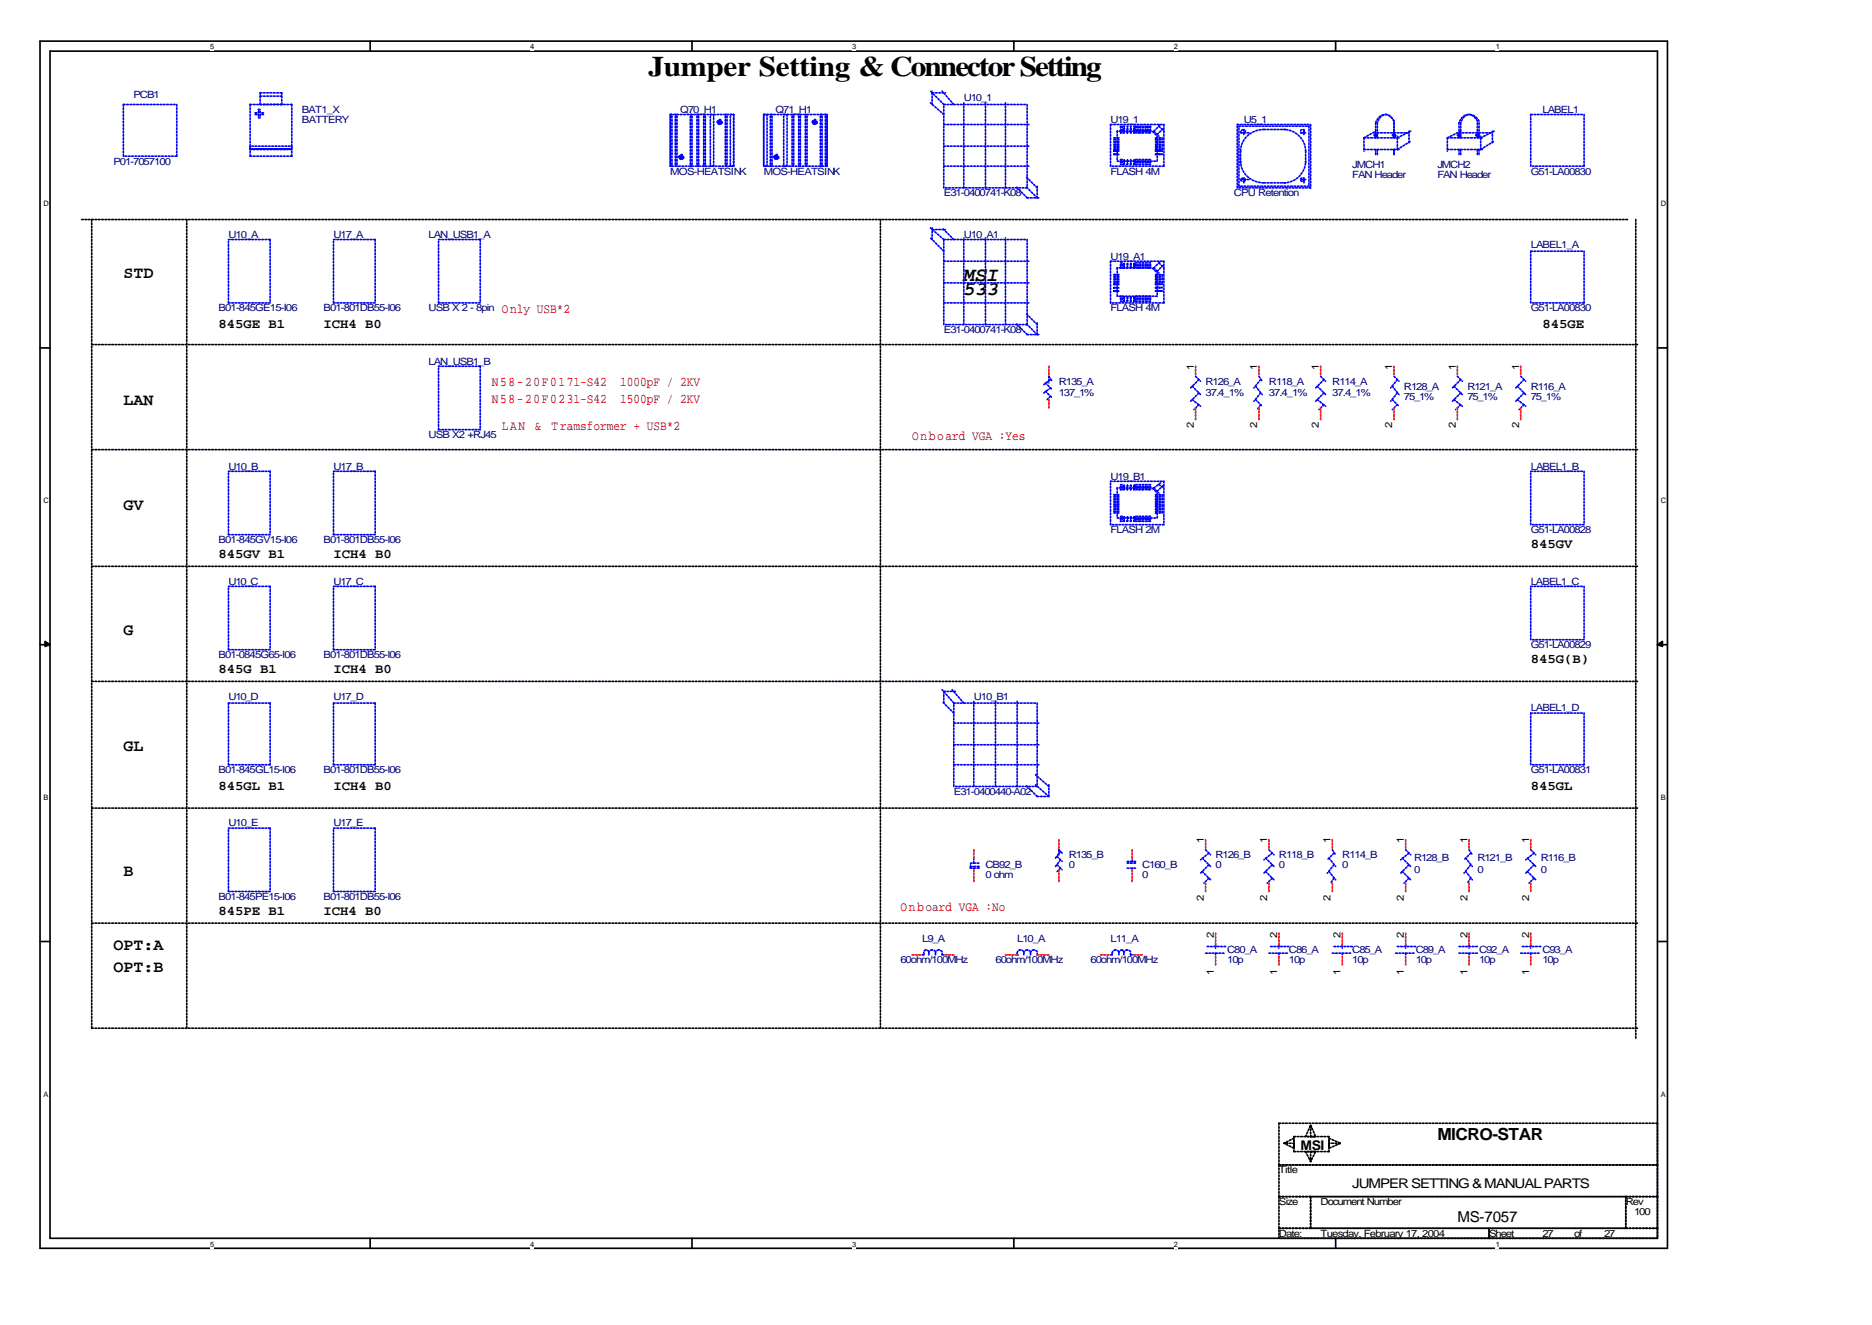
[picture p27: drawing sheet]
<svg xmlns="http://www.w3.org/2000/svg" width="297mm" height="210mm" viewBox="0 0 297 210" stroke-linecap="round" stroke-linejoin="round" font-family="sans-serif">
<defs><g id="words">
<text font-size="4.5" x="102.9" y="12.1">Jumper Setting &amp; Connector Setting</text>
<g font-size="3.2">
<text x="152.9" y="44.6">MSI</text>
<text x="152.9" y="46.7">533</text>
</g>
<g font-size="2.6">
<text x="19.6" y="44.1">STD</text>
<text x="19.6" y="64.2">LAN</text>
<text x="19.6" y="80.9">GV</text>
<text x="19.6" y="100.7">G</text>
<text x="19.6" y="119.2">GL</text>
<text x="19.6" y="139.1">B</text>
<text x="18" y="150.7">OPT:A</text>
<text x="18" y="154.2">OPT:B</text>
<text x="228.1" y="180.9">MICRO-STAR</text>
</g>
<text font-size="2.4" x="231.2" y="193.9">MS-7057</text>
<g font-size="2.1">
<text x="34.7" y="52">845GE B1</text>
<text x="51.3" y="52">ICH4 B0</text>
<text x="244.7" y="52">845GE</text>
<text x="34.7" y="88.5">845GV B1</text>
<text x="52.9" y="88.5">ICH4 B0</text>
<text x="242.9" y="87">845GV</text>
<text x="34.7" y="106.8">845G B1</text>
<text x="52.9" y="106.8">ICH4 B0</text>
<text x="242.9" y="105.2">845G(B)</text>
<text x="34.7" y="125.3">845GL B1</text>
<text x="52.9" y="125.3">ICH4 B0</text>
<text x="242.9" y="125.3">845GL</text>
<text x="34.7" y="145.2">845PE B1</text>
<text x="51.3" y="145.2">ICH4 B0</text>
<text x="206.4" y="182.5">MSI</text>
<text x="214.6" y="188.6">JUMPER SETTING &amp; MANUAL PARTS</text>
</g>
<g font-size="2.1" fill="#f00">
<text x="79.6" y="49.7">Only USB*2</text>
<text x="78.1" y="61.3">N58-20F0171-S42</text>
<text x="78.1" y="63.9">N58-20F0231-S42</text>
<text x="98.4" y="61.3">1000pF / 2KV</text>
<text x="98.4" y="63.9">1500pF / 2KV</text>
<text x="79.6" y="68.2">LAN</text>
<text x="84.9" y="68.2">&amp;</text>
<text x="87.5" y="68.2">Tramsformer + USB*2</text>
<text x="144.7" y="69.8">Onboard VGA :Yes</text>
<text x="142.9" y="144.6">Onboard VGA :No</text>
</g>
<g font-size="1.6" fill="#000080">
<text x="21.2" y="15.5">PCB1</text>
<text x="47.9" y="17.9">BAT1_X</text>
<text x="107.9" y="17.9">Q70_H1</text>
<text x="123" y="17.9">Q71_H1</text>
<text x="152.9" y="16.1">U10_1</text>
<text x="244.7" y="17.9">LABEL1</text>
<text x="47.9" y="19.5">BATTERY</text>
<text x="176.2" y="19.5">U19_1</text>
<text x="197.4" y="19.5">U5_1</text>
<text x="18" y="26.1">P01-7057100</text>
<text x="106.4" y="27.7">MOS-HEATSINK</text>
<text x="121.2" y="27.7">MOS-HEATSINK</text>
<text x="176.2" y="27.7">FLASH 4M</text>
<text x="214.6" y="26.6">JMCH1</text>
<text x="214.6" y="28.2">FAN Header</text>
<text x="228.1" y="26.6">JMCH2</text>
<text x="228.1" y="28.2">FAN Header</text>
<text x="242.9" y="27.7">G51-LA00830</text>
<text x="149.8" y="31.1">E31-0400741-K08</text>
<text x="195.8" y="31.1">CPU Retention</text>
<text x="36.2" y="37.7">U10_A</text>
<text x="52.9" y="37.7">U17_A</text>
<text x="68" y="37.7">LAN_USB1_A</text>
<text x="152.9" y="37.7">U10_A1</text>
<text x="176.2" y="41.2">U19_A1</text>
<text x="242.9" y="39.3">LABEL1_A</text>
<text x="34.7" y="49.4">B01-845GE15-I06</text>
<text x="51.3" y="49.4">B01-801DB55-I06</text>
<text x="68" y="49.4">USB X 2 - 8pin</text>
<text x="149.8" y="52.8">E31-0400741-K08</text>
<text x="176.2" y="49.4">FLASH 4M</text>
<text x="242.9" y="49.4">G51-LA00830</text>
<text x="68" y="57.9">LAN_USB1_B</text>
<text x="168" y="61">R135_A</text>
<text x="168" y="62.9">137_1%</text>
<text x="191.3" y="61">R126_A</text>
<text x="191.3" y="62.9">37.4_1%</text>
<text x="201.3" y="61">R118_A</text>
<text x="201.3" y="62.9">37.4_1%</text>
<text x="211.4" y="61">R114_A</text>
<text x="211.4" y="62.9">37.4_1%</text>
<text x="222.8" y="61.8">R128_A</text>
<text x="222.8" y="63.4">75_1%</text>
<text x="232.8" y="61.8">R121_A</text>
<text x="232.8" y="63.4">75_1%</text>
<text x="242.9" y="61.8">R116_A</text>
<text x="242.9" y="63.4">75_1%</text>
<text x="68" y="69.5">USB X2 +RJ45</text>
<text x="36.2" y="74.5">U10_B</text>
<text x="52.9" y="74.5">U17_B</text>
<text x="176.2" y="76.1">U19_B1</text>
<text x="242.9" y="74.5">LABEL1_B</text>
<text x="34.7" y="86.2">B01-845GV15-I06</text>
<text x="51.3" y="86.2">B01-801DB55-I06</text>
<text x="176.2" y="84.6">FLASH 2M</text>
<text x="242.9" y="84.6">G51-LA00828</text>
<text x="36.2" y="92.8">U10_C</text>
<text x="52.9" y="92.8">U17_C</text>
<text x="242.9" y="92.8">LABEL1_C</text>
<text x="34.7" y="104.4">B01-0845G65-I06</text>
<text x="51.3" y="104.4">B01-801DB55-I06</text>
<text x="242.9" y="102.8">G51-LA00829</text>
<text x="36.2" y="111">U10_D</text>
<text x="52.9" y="111">U17_D</text>
<text x="154.5" y="111">U10_B1</text>
<text x="242.9" y="112.9">LABEL1_D</text>
<text x="34.7" y="122.7">B01-845GL15-I06</text>
<text x="51.3" y="122.7">B01-801DB55-I06</text>
<text x="242.9" y="122.7">G51-LA00831</text>
<text x="36.2" y="131.1">U10_E</text>
<text x="52.9" y="131.1">U17_E</text>
<text x="151.3" y="126.1">E31-0400440-A02</text>
<text x="156.4" y="137.8">CB92_B</text>
<text x="169.6" y="136.2">R135_B</text>
<text x="169.6" y="137.8">0</text>
<text x="181.2" y="137.8">C160_B</text>
<text x="192.9" y="136.2">R126_B</text>
<text x="192.9" y="137.8">0</text>
<text x="202.9" y="136.2">R118_B</text>
<text x="202.9" y="137.8">0</text>
<text x="213" y="136.2">R114_B</text>
<text x="213" y="137.8">0</text>
<text x="224.4" y="136.7">R128_B</text>
<text x="234.4" y="136.7">R121_B</text>
<text x="244.5" y="136.7">R116_B</text>
<text x="34.7" y="142.8">B01-845PE15-I06</text>
<text x="51.3" y="142.8">B01-801DB55-I06</text>
<text x="156.4" y="139.3">0 ohm</text>
<text x="181.2" y="139.3">0</text>
<text x="224.4" y="138.6">0</text>
<text x="234.4" y="138.6">0</text>
<text x="244.5" y="138.6">0</text>
<text x="146.3" y="149.4">L9_A</text>
<text x="161.4" y="149.4">L10_A</text>
<text x="176.2" y="149.4">L11_A</text>
<text x="142.9" y="152.8">60ohm/100MHz</text>
<text x="158" y="152.8">60ohm/100MHz</text>
<text x="173" y="152.8">60ohm/100MHz</text>
<text x="194.7" y="151.3">C80_A</text>
<text x="194.7" y="152.8">10p</text>
<text x="204.5" y="151.3">C86_A</text>
<text x="204.5" y="152.8">10p</text>
<text x="214.6" y="151.3">C85_A</text>
<text x="214.6" y="152.8">10p</text>
<text x="224.6" y="151.3">C89_A</text>
<text x="224.6" y="152.8">10p</text>
<text x="234.7" y="151.3">C92_A</text>
<text x="234.7" y="152.8">10p</text>
<text x="244.7" y="151.3">C93_A</text>
<text x="244.7" y="152.8">10p</text>
</g>
<g font-size="1.6">
<text x="189.4" y="58.6" transform="rotate(-90 189.4 58.6)">1</text>
<text x="199.5" y="58.6" transform="rotate(-90 199.5 58.6)">1</text>
<text x="209.3" y="58.6" transform="rotate(-90 209.3 58.6)">1</text>
<text x="220.9" y="58.6" transform="rotate(-90 220.9 58.6)">1</text>
<text x="231" y="58.6" transform="rotate(-90 231 58.6)">1</text>
<text x="241" y="58.6" transform="rotate(-90 241 58.6)">1</text>
<text x="189.4" y="67.9" transform="rotate(-90 189.4 67.9)">2</text>
<text x="199.5" y="67.9" transform="rotate(-90 199.5 67.9)">2</text>
<text x="209.3" y="67.9" transform="rotate(-90 209.3 67.9)">2</text>
<text x="220.9" y="67.9" transform="rotate(-90 220.9 67.9)">2</text>
<text x="231" y="67.9" transform="rotate(-90 231 67.9)">2</text>
<text x="241" y="67.9" transform="rotate(-90 241 67.9)">2</text>
<text x="191" y="133.8" transform="rotate(-90 191 133.8)">1</text>
<text x="201.1" y="133.8" transform="rotate(-90 201.1 133.8)">1</text>
<text x="211.1" y="133.8" transform="rotate(-90 211.1 133.8)">1</text>
<text x="222.8" y="133.8" transform="rotate(-90 222.8 133.8)">1</text>
<text x="232.8" y="133.8" transform="rotate(-90 232.8 133.8)">1</text>
<text x="242.6" y="133.8" transform="rotate(-90 242.6 133.8)">1</text>
<text x="191" y="143.1" transform="rotate(-90 191 143.1)">2</text>
<text x="201.1" y="143.1" transform="rotate(-90 201.1 143.1)">2</text>
<text x="211.1" y="143.1" transform="rotate(-90 211.1 143.1)">2</text>
<text x="222.8" y="143.1" transform="rotate(-90 222.8 143.1)">2</text>
<text x="232.8" y="143.1" transform="rotate(-90 232.8 143.1)">2</text>
<text x="242.6" y="143.1" transform="rotate(-90 242.6 143.1)">2</text>
<text x="192.6" y="148.9" transform="rotate(-90 192.6 148.9)">2</text>
<text x="202.7" y="148.9" transform="rotate(-90 202.7 148.9)">2</text>
<text x="212.7" y="148.9" transform="rotate(-90 212.7 148.9)">2</text>
<text x="222.8" y="148.9" transform="rotate(-90 222.8 148.9)">2</text>
<text x="232.8" y="148.9" transform="rotate(-90 232.8 148.9)">2</text>
<text x="242.6" y="148.9" transform="rotate(-90 242.6 148.9)">2</text>
<text x="192.6" y="154.7" transform="rotate(-90 192.6 154.7)">1</text>
<text x="202.7" y="154.7" transform="rotate(-90 202.7 154.7)">1</text>
<text x="212.7" y="154.7" transform="rotate(-90 212.7 154.7)">1</text>
<text x="222.8" y="154.7" transform="rotate(-90 222.8 154.7)">1</text>
<text x="232.8" y="154.7" transform="rotate(-90 232.8 154.7)">1</text>
<text x="242.6" y="154.7" transform="rotate(-90 242.6 154.7)">1</text>
<text x="202.9" y="186.2">Title</text>
<text x="202.9" y="191.2">Size</text>
<text x="209.5" y="191.2">Document Number</text>
<text x="258" y="191.2">Rev</text>
<text x="202.9" y="196.2">Date:</text>
<text x="209.5" y="196.2">Tuesday, February 17, 2004</text>
<text x="236.3" y="196.2">Sheet</text>
<text x="244.7" y="196.2">27</text>
<text x="249.8" y="196.2">of</text>
<text x="254.5" y="196.2">27</text>
<text x="259.3" y="192.8">100</text>
</g>
<g font-size="1.2">
<text x="33.3" y="7.8">5</text>
<text x="84.1" y="7.8">4</text>
<text x="135.2" y="7.8">3</text>
<text x="186.3" y="7.8">2</text>
<text x="237.3" y="7.8">1</text>
<text x="6.9" y="32.7">D</text>
<text x="263.5" y="32.7">D</text>
<text x="6.9" y="79.8">C</text>
<text x="263.5" y="79.8">C</text>
<text x="6.9" y="126.9">B</text>
<text x="263.5" y="126.9">B</text>
<text x="6.9" y="174">A</text>
<text x="263.5" y="174">A</text>
<text x="33.3" y="197.8">5</text>
<text x="84.1" y="197.8">4</text>
<text x="135.2" y="197.8">3</text>
<text x="186.3" y="197.8">2</text>
<text x="237.3" y="197.8">1</text>
</g>
</g></defs>
<path d="M6.3 6.5h258.3v191.6h-258.3zM7.9 8.1h255.1v188.4h-255.1z" fill="none" stroke="#000" stroke-width=".26"/>
<g fill="#fff">
<path d="M33.3 6.8h.6v1.3h-.6z"/>
<path d="M33.3 196.8h.6v1.3h-.6z"/>
</g>
<path d="M58.7 6.5v1.6M58.7 196.5v1.6" fill="none" stroke="#000" stroke-width=".26"/>
<g fill="#fff">
<path d="M84.1 6.8h.6v1.3h-.6z"/>
<path d="M84.1 196.8h.6v1.3h-.6z"/>
</g>
<path d="M109.8 6.5v1.6M109.8 196.5v1.6" fill="none" stroke="#000" stroke-width=".26"/>
<g fill="#fff">
<path d="M135.2 6.8h.5v1.3h-.5z"/>
<path d="M135.2 196.8h.5v1.3h-.5z"/>
</g>
<path d="M160.9 6.5v1.6M160.9 196.5v1.6" fill="none" stroke="#000" stroke-width=".26"/>
<g fill="#fff">
<path d="M186.3 6.8h.5v1.3h-.5z"/>
<path d="M186.3 196.8h.5v1.3h-.5z"/>
</g>
<path d="M211.9 6.5v1.6M211.9 196.5v1.6" fill="none" stroke="#000" stroke-width=".26"/>
<g fill="#fff">
<path d="M237.3 6.8h.6v1.3h-.6z"/>
<path d="M237.3 196.8h.6v1.3h-.6z"/>
<path d="M6.9 31.7h.8v1.3h-.8z"/>
<path d="M263.5 31.7h.8v1.3h-.8z"/>
<path d="M6.9 78.8h.8v1.3h-.8z"/>
<path d="M263.5 78.8h.8v1.3h-.8z"/>
</g>
<path d="M6.3 55.2h1.6M263 55.2h1.6" fill="none" stroke="#000" stroke-width=".26"/>
<g fill="#fff">
<path d="M6.9 125.9h.8v1.3h-.8z"/>
<path d="M263.5 125.9h.8v1.3h-.8z"/>
</g>
<path d="M6.3 102.3h1.6M263 102.3h1.6" fill="none" stroke="#000" stroke-width=".26"/>
<g fill="#000" stroke="#000" stroke-width=".26">
<path d="M7.1 101.8l.8 .5-.8 .3z" fill-rule="evenodd"/>
<path d="M263 102.3l.8-.5v.8z" fill-rule="evenodd"/>
</g>
<g fill="#fff">
<path d="M6.9 172.9h.8v1.4h-.8z"/>
<path d="M263.5 172.9h.8v1.4h-.8z"/>
</g>
<path d="M6.3 149.4h1.6M263 149.4h1.6" fill="none" stroke="#000" stroke-width=".26"/>
<g fill="none" stroke="#000" stroke-width=".26" stroke-dasharray=".3 .3 .3 .3 .3 .3 .3 .3">
<path d="M13 34.8h245.2M14.6 34.8v128.6M29.6 34.8v128.6M139.7 34.8v128.6M259.6 34.8v130.2M14.6 54.7h245.2M14.6 71.3h245.2M14.6 89.9h245.2M14.6 108.1h245.2M14.6 128.2h245.2M14.6 146.5h245.2M14.6 163.2h245.2"/>
<path d="M202.9 178.2h60.1M263 178.2v6.7M202.9 184.9v-6.7M202.9 184.9h60.1M202.9 189.9v-5M202.9 189.9h5.1M202.9 194.9v-5M202.9 194.9h33.4M202.9 196.5v-1.6M205.3 182.2v-1.6l-1.6 .8h1.6v.8l-1.6-.8M205.3 180.4h5.6M205.3 182.7v-2.3"/>
<path d="M208 189.9v5M208 194.9h-5.1M208 189.9h50M208 194.9v-5M208.8 182.7h-1.6l.8 1.6v-1.6h.8l-.8 1.6M208.8 180.4h-1.6l.8-1.9v1.9h.8l-.8-1.9M210.9 182.2v-1.6l1.8 .8h-1.8v.8l1.8-.8M210.9 180.4v2.3M210.9 182.7h-5.6M236.3 194.9v1.6M236.3 196.5h-33.4M236.3 194.9h26.7"/>
<path d="M236.3 196.5v-1.6M258 189.9v5M258 194.9h-50M258 189.9h5M258 194.9v-5M263 184.9h-60.1M263 184.9v5M263 189.9h-60.1M263 189.9v5M263 194.9h-5M263 194.9v1.6M263 196.5h-26.7"/>
</g>
<g fill="none" stroke="#00f" stroke-width=".26" stroke-dasharray=".3 .3 .3 .3 .3 .3 .3 .3">
<path d="M19.6 16.6h8.4M28 16.6v8.2M39.7 16.6h6.6M41 17.4h.3v.5h.5v.3h-.5v.5h-.3v-.5h-.5v-.3h.5zM41.3 14.7h3.4M41.3 16.6v-1.9M41.3 15.3h3.7M44.7 14.7v1.9M44.7 16.6h-3.4M46.3 16.6v8.2M106.4 18.2h10M106.4 18.2h.2v8.2h-.2z"/>
<path d="M107.2 18.2h.2v8.2h-.2zM109.5 18.2h.3v8.2h-.3zM110.6 18.2h.3v8.2h-.3zM111.7 18.2h.2v8.2h-.2zM112.7 18.2h.5v8.2h-.5zM115.1 18.2h.3v8.2h-.3zM115.9 18.2h.5v8.2h-.5zM116.4 18.2v8.2M121.2 18.2h10M121.2 18.2h.5v8.2h-.5zM122.2 18.2h.3v8.2h-.3zM124.4 18.2h.5v8.2h-.5z"/>
<path d="M125.7 18.2h.2v8.2h-.2zM126.7 18.2h.3v8.2h-.3zM127.8 18.2h.3v8.2h-.3zM130.2 18.2h.2v8.2h-.2zM131 18.2h.2v8.2h-.2zM131.2 18.2v8.2M147.9 16.6v-2.1M147.9 14.7h2.1M149.8 16.6h13.2M149.8 19.8h13.4M149.8 16.6l-2.2-2.1M149.8 18.2l-2.2-1.9"/>
<path d="M151.3 16.6l-1.8-2.1M163 16.6v13.2M176.2 19.8h8.5M184.7 19.8v6.6M196.3 19.8h11.7M208 19.8v10M218.3 19.5v2.4M218.5 19.5v2.4M221.2 19.2a1.49 1.49 0 0 0-1.6-1 1.49 1.49 0 0 0-1.3 1.3M221.2 19.5v2.4M221.2 19.2a1.48 1.48 0 0 0-1.6-1 1.97 1.97 0 0 0-1.1 1.3M231.5 19.5v2.4"/>
<path d="M231.8 19.5v2.4M234.4 19.2a1.48 1.48 0 0 0-1.6-1 1.97 1.97 0 0 0-1 1.3M234.4 19.5v2.4M234.7 19.2a1.66 1.66 0 0 0-1.7-1 1.66 1.66 0 0 0-1.5 1.3M234.7 19.5v2.4M242.9 18.2h8.5M251.4 18.2v8.2M19.6 24.8v-8.2M28 24.8h-8.4M36.2 38h6.7M39.7 24.8v-8.2M39.7 23.2h6.6v.5h-6.6z"/>
<path d="M42.9 38v10.1M46.3 24.8h-6.6M52.9 38h6.6M59.5 38v10.1M69.6 38h6.6M76.2 38v10.1M106.4 26.4v-8.2M116.4 26.4h-10M121.2 26.4v-8.2M131.2 26.4h-10M147.9 38v-1.8M147.9 36.4h2.1"/>
<path d="M149.8 29.8v-13.2M149.8 23.2h13.4M149.8 26.4h13.4M149.8 38h13.2M149.8 38l-2.2-1.8M149.8 39.9l-2.2-2.2M151.3 38l-1.8-1.8M152.9 29.8v-13.5M156.4 29.8v-13.5M159.5 29.8v-13.5M163 29.8h-13.2M163 31.4l-1.9-1.9"/>
<path d="M163 31.4h1.8M163 38v13.5M164.6 31.4l-1.9-1.9M164.6 29.8l-1.9-1.8M164.6 31.4v-1.9M176.2 26.4v-6.6M176.7 21.9h.8v.2h-.8zM176.7 22.4h.8v.3h-.8zM176.7 22.9h.8v.3h-.8zM176.7 23.5h.8v.2h-.8zM176.7 23.9h.8v.1h-.8zM176.7 24.4h.8v.1h-.8z"/>
<path d="M177.3 20.8h5.5l.8 .8v4h-6.3zM177.8 20h.3v1.1h-.3zM177.8 25.3h.3v.8h-.3zM178.3 20h.1v1.1h-.1zM178.3 25.3h.1v.8h-.1zM178.9 20v1.1zM178.9 25.3v.8zM179.4 20h.1v1.1h-.1zM179.4 25.3h.1v.8h-.1zM179.9 20h.1v1.1h-.1zM179.9 25.3h.1v.8h-.1zM180.2 20h.2v1.1h-.2z"/>
<path d="M180.2 25.3h.2v.8h-.2zM180.7 20h.3v1.1h-.3zM180.7 25.3h.3v.8h-.3zM181.2 20h.3v1.1h-.3zM181.2 25.3h.3v.8h-.3zM181.8 20h.2v1.1h-.2zM181.8 25.3h.2v.8h-.2zM182.3 20h.3v1.1h-.3zM182.3 25.3h.3v.8h-.3zM183.1 20.8l.8 .8M183.1 20.8l1-1M183.4 23.9h1v.1h-1z"/>
<path d="M183.4 23.5h1v.2h-1zM183.4 22.9h1v.3h-1zM183.4 22.4h1v.3h-1zM183.4 21.9h1v.2h-1zM183.4 24.4h1v.1h-1zM183.6 21.3l1.1-1M183.9 20l.8 .8M184.7 26.4h-8.5M196.3 29.8v-10M196.6 20h11.1M196.6 29.5v-9.5M196.8 25.6a3.6 3.6 0 0 0 3.8 3.4"/>
<path d="M196.8 24v1.8M196.8 20.8a.48 .48 0 0 1 .8 0l-.2 .3a.48 .48 0 0 1-.6-.3zM196.8 28.5a.48 .48 0 0 1 .8 0l-.2 .2a.48 .48 0 0 1-.6-.2zM196.8 21.1h1.4M196.8 28.5h1.4M197.4 21.3v-1M197.4 29v-1M200.6 20.5a3.6 3.6 0 0 0-3.8 3.5M200.6 20.5h3.4M200.6 29h3.4M203.7 29a3.5 3.5 0 0 0 3.5-3.4M206.4 21.1h1"/>
<path d="M206.4 28.5h1M206.9 21.3v-1M206.9 29v-1M207.2 24a3.5 3.5 0 0 0-3.5-3.5M207.2 24v2.1M207.7 20v9.5M207.7 29.5h-11.1M208 29.8h-11.7M216.4 21.9h5.6M216.4 21.9v2.1M216.4 21.9l1.9-1.1M216.4 23.7h5.6"/>
<path d="M218 21.1h5.6M218 21.4h.5v.2h-.5zM218.3 23.7v1.1M218.5 23.7v1.1M220.9 21.4h.5l.1 .2h-.6zM221.2 23.7v1.1M221.7 23.7v-2.1M221.7 21.9l2.1-1.1M221.7 23.7l2.1-1.3M223.6 22.7v-1.9M229.7 21.9h5.5M229.7 21.9v2.1"/>
<path d="M229.7 21.9l2.1-1.1M229.7 23.7h5.5M231.3 21.4h.4l.1 .2h-.6zM231.5 21.1h5.3M231.5 23.7v1.1M231.8 23.7v1.1M234.2 21.4h.4l.1 .2h-.5zM234.4 23.7v1.1M234.7 23.7v1.1M234.9 23.7v-2.1M234.9 21.9l2.2-1.1M234.9 23.7l2.2-1.3"/>
<path d="M236.8 22.7v-1.9M242.9 39.9h8.5M242.9 26.4v-8.2M251.4 39.9v8.2M251.4 26.4h-8.5M36.2 48.1v-10.1M42.9 48.1h-6.7M52.9 48.1v-10.1M59.5 48.1h-6.6M69.6 58.1h6.6M69.6 48.1v-10.1M76.2 58.1v10.1"/>
<path d="M76.2 48.1h-6.6M149.8 51.5v-13.5M149.8 44.9h13.4M149.8 48.1h13.4M149.8 41.5h13.4M152.9 51.5v-13.8M156.4 51.5v-13.8M159.5 51.5v-13.8M163 51.5h-13.2M163 53.1l-1.9-1.9M163 53.1h1.8M164.6 53.1l-1.9-1.9"/>
<path d="M164.6 51.5l-1.9-1.8M164.6 53.1v-1.9M166.4 59.7l.6 .8M166.4 59.7v1.1M176.2 41.5h8.5M176.2 48.1v-6.6M176.7 43.6h.8v.2h-.8zM176.7 44.1h.8v.3h-.8zM176.7 44.6h.8v.3h-.8zM176.7 45.1h.8v.1h-.8zM176.7 45.6h.8v.1h-.8zM176.7 46.1h.8v.1h-.8z"/>
<path d="M177.3 42.5h5.5l.8 .8v3.7h-6.3zM177.8 41.7h.3v.8h-.3zM177.8 47h.3v.8h-.3zM178.3 41.7h.1v.8h-.1zM178.3 47h.1v.8h-.1zM178.9 41.7v.8zM178.9 47v.8zM179.4 41.7h.1v.8h-.1zM179.4 47h.1v.8h-.1zM179.9 41.7h.1v.8h-.1zM179.9 47h.1v.8h-.1zM180.2 41.7h.2v.8h-.2z"/>
<path d="M180.2 47h.2v.8h-.2zM180.7 41.7h.3v.8h-.3zM180.7 47h.3v.8h-.3zM181.2 41.7h.3v.8h-.3zM181.2 47h.3v.8h-.3zM181.8 41.7h.2v.8h-.2zM181.8 47h.2v.8h-.2zM182.3 41.7h.3v.8h-.3zM182.3 47h.3v.8h-.3zM183.1 42.5l.8 .8M183.1 42.5l1-1M183.4 45.6h1v.1h-1z"/>
<path d="M183.4 45.1h1v.1h-1zM183.4 44.6h1v.3h-1zM183.4 44.1h1v.3h-1zM183.4 43.6h1v.2h-1zM183.4 46.1h1v.1h-1zM183.6 43l1.1-1M183.9 41.7l.8 .8M184.7 41.5v6.6M184.7 48.1h-8.5M189.7 59.7l.8 .8M199.8 59.7l.5 .8M209.5 59.7l.8 .8"/>
<path d="M221.2 59.7l.8 .8M231.2 59.7l.8 .8M241.3 59.7l.8 .8M242.9 48.1v-8.2M251.4 48.1h-8.5M36.2 74.8h6.7M42.9 74.8v10M52.9 74.8h6.6M59.5 74.8v10M69.6 68.2v-10.1M76.2 68.2h-6.6M165.9 60.8l1.1 1"/>
<path d="M165.9 62.1l1.1 1M166.7 60.2l-1.1 .8M166.7 61.6l-1.1 .8M166.7 62.9l-.5 .5M176.2 76.4h8.5M176.7 78.5h.8v.3h-.8zM176.7 79h.8v.3h-.8zM176.7 79.6h.8v.2h-.8zM177.3 77.4h5.5l.8 .8v4h-6.3zM177.8 76.9h.3v.8h-.3zM178.3 76.9h.1v.8h-.1zM178.9 76.9v.8z"/>
<path d="M179.4 76.9h.1v.8h-.1zM179.9 76.9h.1v.8h-.1zM180.2 76.9h.2v.8h-.2zM180.7 76.9h.3v.8h-.3zM181.2 76.9h.3v.8h-.3zM181.8 76.9h.2v.8h-.2zM182.3 76.9h.3v.8h-.3zM183.1 77.4l.8 .8M183.1 77.4l1-.8M183.4 79.6h1v.2h-1zM183.4 79h1v.3h-1zM183.4 78.5h1v.3h-1z"/>
<path d="M183.6 78l1.1-1.1M183.9 76.9l.8 .5M184.7 76.4v6.9M189.2 61.3l1.3 1.3M189.2 63.4l1.3 1.1M190.2 60.2l-1.3 1.4M190.2 62.4l-1.3 1.3M190.2 64.2l-.8 .8M199.2 61.3l1.1 1.3M199.2 63.4l1.1 1.1M200 60.2l-1 1.4M200 62.4l-1 1.3"/>
<path d="M200 64.2l-.5 .8M209 61.3l1.3 1.3M209 63.4l1.3 1.1M210.1 60.2l-1.3 1.4M210.1 62.4l-1.3 1.3M210.1 64.2l-.8 .8M220.9 61.3l1.1 1.3M220.9 63.4l1.1 1.1M221.7 60.2l-1 1.4M221.7 62.4l-1 1.3M221.7 64.2l-.8 .8M230.7 61.3l1.3 1.3"/>
<path d="M230.7 63.4l1.3 1.1M231.8 60.2l-1.3 1.4M231.8 62.4l-1.3 1.3M231.8 64.2l-.8 .8M240.8 61.3l1.3 1.3M240.8 63.4l1.3 1.1M241.8 60.2l-1.3 1.4M241.8 62.4l-1.3 1.3M241.8 64.2l-.8 .8M242.9 74.8h8.5M251.4 74.8v8.5M36.2 93h6.7"/>
<path d="M36.2 84.8v-10M42.9 93v10.1M42.9 84.8h-6.7M52.9 93h6.6M52.9 84.8v-10M59.5 93v10.1M59.5 84.8h-6.6M176.2 83.3v-6.9M176.7 80.1h.8v.2h-.8zM176.7 80.6h.8v.3h-.8zM176.7 81.1h.8v.3h-.8zM177.8 81.9h.3v.8h-.3z"/>
<path d="M178.3 81.9h.1v.8h-.1zM178.9 81.9v.8zM179.4 81.9h.1v.8h-.1zM179.9 81.9h.1v.8h-.1zM180.2 81.9h.2v.8h-.2zM180.7 81.9h.3v.8h-.3zM181.2 81.9h.3v.8h-.3zM181.8 81.9h.2v.8h-.2zM182.3 81.9h.3v.8h-.3zM183.4 80.6h1v.3h-1zM183.4 80.1h1v.2h-1zM183.4 81.1h1v.3h-1z"/>
<path d="M184.7 83.3h-8.5M242.9 93h8.5M242.9 83.3v-8.5M251.4 93v8.5M251.4 83.3h-8.5M36.2 111.6h6.7M36.2 103.1v-10.1M42.9 111.6v9.8M42.9 103.1h-6.7M52.9 103.1v-10.1M52.9 111.6h6.6M59.5 103.1h-6.6"/>
<path d="M59.5 111.6v9.8M149.8 111.6v-2.2M149.8 109.7h1.8M151.3 111.6h13.3M151.3 118.2h13.5M151.3 114.7h13.5M151.3 111.6l-1.8-2.2M151.3 113.2l-1.8-1.9M152.9 111.6l-1.8-2.2M164.6 111.6v13.2M242.9 113.2h8.5M242.9 101.5v-8.5"/>
<path d="M251.4 113.2v8.2M251.4 101.5h-8.5M36.2 131.4h6.7M36.2 121.4v-9.8M42.9 131.4v10.1M42.9 121.4h-6.7M52.9 131.4h6.6M52.9 121.4v-9.8M59.5 131.4v10.1M59.5 121.4h-6.6M151.3 124.8v-13.2M151.3 121.4h13.5"/>
<path d="M154 137.8h1.6M154 137.5h1.6M154 137.8v-.6M154.5 138v-.5M154.5 137v-.8M154.5 124.8v-13.5M155.3 137h-1.6M155.3 137.5v.5M158 124.8v-13.5M161.4 124.8v-13.5M164.6 124.8h-13.3M164.6 126.4l-1.9-1.9"/>
<path d="M164.6 126.4h2.1M166.4 126.4l-2.1-1.9M166.4 124.8l-2.1-1.9M166.4 126.4v-1.9M167.7 135.9l.8 .8M167.7 137.2l.8 .8M168 134.8l.5 .6M168 134.8v.8M168.3 135.1l-.8 1.1M168.3 136.4l-.8 1.1M168.3 137.8l-.6 .5M178.9 137.8h1.5"/>
<path d="M178.9 136.7h1.3v.3h-1.3zM179.7 138v-.5M179.7 136.7v-.5M190.8 136.2l1.3 1.3M190.8 138.3l1.3 1.3M191.3 134.8l.8 .8M191.8 135.4l-1.3 1M191.8 137.2l-1.3 1.4M191.8 139.3l-.8 .8M200.8 136.2l1.3 1.3M200.8 138.3l1.3 1.3M201.3 134.8l.8 .8"/>
<path d="M201.9 135.4l-1.3 1M201.9 137.2l-1.3 1.4M201.9 139.3l-.8 .8M210.9 136.2l1 1.3M210.9 138.3l1 1.3M211.4 134.8l.5 .8M211.7 135.4l-1.1 1M211.7 137.2l-1.1 1.4M211.7 139.3l-.6 .8M222.5 136.2l1.3 1.3M222.5 138.3l1.3 1.3M223 134.8l.8 .8"/>
<path d="M223.6 135.4l-1.4 1M223.6 137.2l-1.4 1.4M223.6 139.3l-.8 .8M232.6 136.2l1 1.3M232.6 138.3l1 1.3M233.1 134.8l.5 .8M233.4 135.4l-1.1 1M233.4 137.2l-1.1 1.4M233.4 139.3l-.6 .8M242.4 136.2l1.3 1.3M242.4 138.3l1.3 1.3M242.9 121.4v-8.2"/>
<path d="M242.9 134.8l.8 .8M243.4 135.4l-1.3 1M243.4 137.2l-1.3 1.4M243.4 139.3l-.8 .8M251.4 121.4h-8.5M36.2 141.5v-10.1M42.9 141.5h-6.7M52.9 141.5v-10.1M59.5 141.5h-6.6M146.3 151.5h.5M146.6 151.5v-.5M146.8 150.7l-.2 .6"/>
<path d="M147.4 151.3v.5M147.4 151a.42 .42 0 0 0-.6-.3M147.9 150.7l-.4 .3-.1 .3M148.4 151.5v-.5M148.4 151l-.5-.3M149 150.7l-.5 .3-.1 .3M149.5 151.3v.5M149.5 151.5h.5M149.5 151l-.5-.3M161.4 151.5h.1M161.4 151.5v-.5M161.9 150.7l-.4 .3-.1 .3"/>
<path d="M162.5 151.3v.5M162.5 151l-.6-.3M163 150.7l-.5 .3v.3M163.5 151.5v-.5M163.5 151l-.5-.3M164 150.7l-.4 .3-.1 .3M164.6 151.3v.5M164.6 151.5h.1M164.6 151l-.6-.3M176.2 151.5h.5M176.5 151.5v-.5M177 150.7l-.4 .3-.1 .3"/>
<path d="M177.5 151.3v.5M177.5 151l-.5-.3M178.1 150.7l-.5 .3-.1 .3M178.3 151.5v-.5M178.3 151l-.2-.3M178.9 150.7l-.5 .3-.1 .3M179.4 151.3v.5M179.4 151.5h.5M179.4 151l-.5-.3M191.6 150.2h2.9M192.9 151.5v-.5M192.9 149.9v.6"/>
<path d="M194.2 151.3h-2.9M201.6 150.2h2.9M202.9 151.5v-.5M202.9 149.9v.6M204.3 151.3h-3M211.7 150.2h2.9M213 151.5v-.5M213 149.9v.6M214.3 151.3h-2.9M221.7 150.2h2.9M223 151.5v-.5M223 149.9v.6"/>
<path d="M224.4 151.3h-2.9M231.5 150.2h3.2M233.1 151.5v-.5M233.1 149.9v.6M234.4 151.3h-3.2M241.6 150.2h2.9M242.9 151.5v-.5M242.9 149.9v.6M244.2 151.3h-2.9"/>
<circle cx="206.6" cy="20.8" r=".28"/>
<circle cx="206.6" cy="28.5" r=".28"/>
</g>
<g fill="none" stroke="#f00" stroke-width=".26" stroke-dasharray=".3 .3 .3 .3 .3 .3 .3 .3">
<path d="M166.4 58.1v1.6M189.7 58.1v1.6M199.8 58.1v1.6M209.5 58.1v1.6M221.2 58.1v1.6M231.2 58.1v1.6M241.3 58.1v1.6M166.4 64.7v-1.6M189.7 66.6v-1.9M199.8 66.6v-1.9M209.5 66.6v-1.9M221.2 66.6v-1.9"/>
<path d="M231.2 66.6v-1.9M241.3 66.6v-1.9M154.5 139.9v-1.9M154.5 134.8v1.6M168 133.3v1.5M168 139.9v-1.9M179.7 134.8v1.6M179.7 139.9v-1.9M191.3 133.3v1.5M201.3 133.3v1.5M211.4 133.3v1.5M223 133.3v1.5"/>
<path d="M233.1 133.3v1.5M242.9 133.3v1.5M144.7 151.5h1.6M151.3 151.5h-1.5M159.5 151.5h1.9M166.4 151.5h-1.8M174.6 151.5h1.6M181.2 151.5h-1.5M191.3 141.5v-1.6M192.9 153.1v-1.6M192.9 148.1v1.8M201.3 141.5v-1.6"/>
<path d="M202.9 153.1v-1.6M202.9 148.1v1.8M211.4 141.5v-1.6M213 153.1v-1.6M213 148.1v1.8M223 141.5v-1.6M223 153.1v-1.6M223 148.1v1.8M233.1 141.5v-1.6M233.1 153.1v-1.6M233.1 148.1v1.8M242.9 141.5v-1.6"/>
<path d="M242.9 153.1v-1.6M242.9 148.1v1.8"/>
</g>
<path d="M40 23.6h6.3" fill="none" stroke="#00f" stroke-width=".26"/>
<g fill="#00f" stroke="#00f" stroke-width=".26" stroke-dasharray=".3 .3 .3 .3 .3 .3 .3 .3">
<circle cx="129.3" cy="19.3" r=".4"/>
<circle cx="123.2" cy="24.9" r=".4"/>
<circle cx="114.2" cy="19.3" r=".4"/>
<circle cx="108.1" cy="24.9" r=".4"/>
</g>
<use href="#words"/>
</svg>
